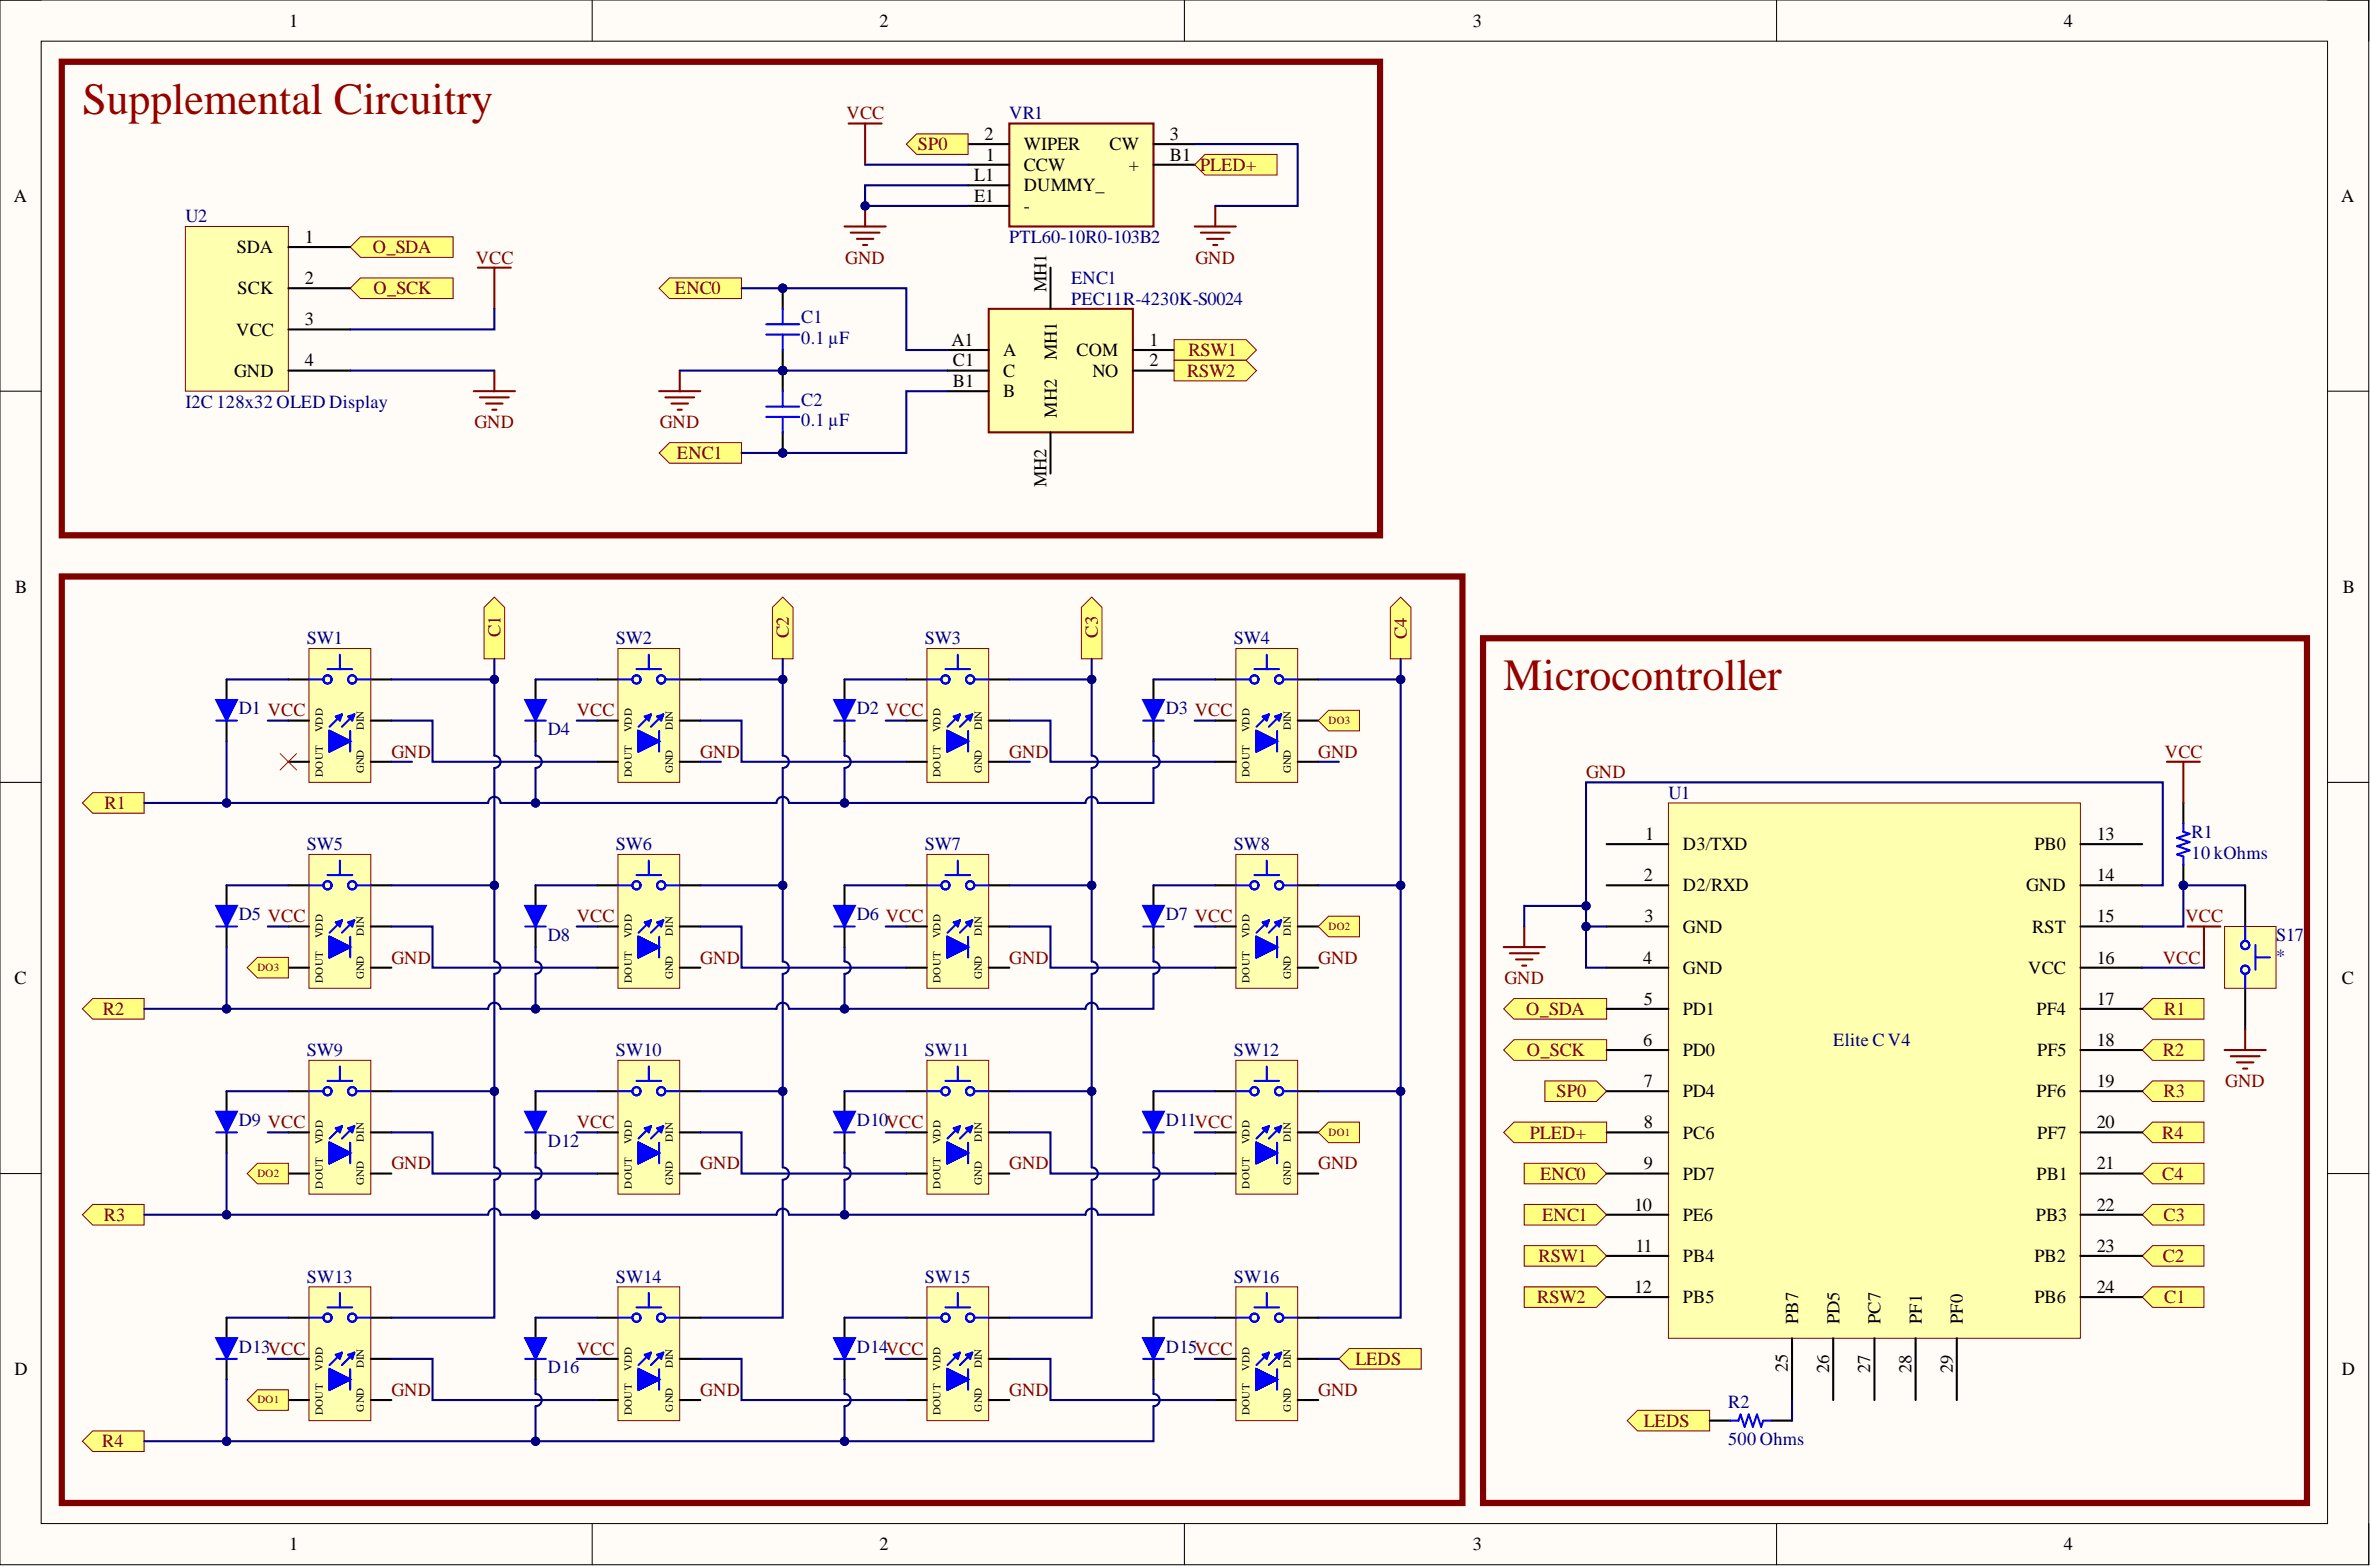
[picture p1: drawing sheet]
<svg xmlns="http://www.w3.org/2000/svg" width="292mm" height="193mm" viewBox="0 0 292 193" stroke-linecap="round" stroke-linejoin="round" font-family="sans-serif">
<defs><g id="words">
<g font-size="5.5" fill="#980000">
<text x="10.2" y="14">Supplemental Circuitry</text>
<text x="185.2" y="85">Microcontroller</text>
</g>
<g font-size="2.3">
<text x="35.6" y="3.3">1</text>
<text x="108.4" y="3.3">2</text>
<text x="181.4" y="3.3">3</text>
<text x="254.3" y="3.3">4</text>
<text x="121.3" y="17.2">2</text>
<text x="144.1" y="17.2">3</text>
<text x="120" y="22.3">L1</text>
<text x="121.5" y="19.8">1</text>
<text x="126.1" y="21">CCW</text>
<text x="126.1" y="18.5">WIPER</text>
<text x="126.1" y="23.6">DUMMY_</text>
<text x="136.7" y="18.5">CW</text>
<text x="139.1" y="21">+</text>
<text x="144.1" y="19.8">B1</text>
<text x="1.7" y="24.8">A</text>
<text x="37.6" y="29.9">1</text>
<text x="120" y="24.8">E1</text>
<text x="126.1" y="26.1">-</text>
<text x="288.4" y="24.8">A</text>
<text x="29.2" y="31.2">SDA</text>
<text x="37.6" y="35">2</text>
<text x="29.1" y="41.3">VCC</text>
<text x="29.3" y="36.3">SCK</text>
<text x="37.6" y="40.1">3</text>
<text x="28.8" y="46.4">GND</text>
<text x="37.6" y="45.1">4</text>
<text x="117.2" y="42.6">A1</text>
<text x="117.4" y="47.7">B1</text>
<text x="117.4" y="45.1">C1</text>
<text x="123.6" y="43.9">A</text>
<text x="123.6" y="46.4">C</text>
<text x="132.6" y="43.9">COM</text>
<text x="134.6" y="46.4">NO</text>
<text x="141.6" y="42.6">1</text>
<text x="141.6" y="45.1">2</text>
<text x="123.6" y="48.9">B</text>
<text x="1.9" y="73">B</text>
<text x="288.6" y="73">B</text>
<text x="202.7" y="103.4">1</text>
<text x="207.3" y="104.7">D3/TXD</text>
<text x="250.6" y="104.7">PB0</text>
<text x="258.3" y="103.4">13</text>
<text x="202.5" y="108.5">2</text>
<text x="202.6" y="113.6">3</text>
<text x="207.3" y="109.8">D2/RXD</text>
<text x="249.6" y="109.8">GND</text>
<text x="258.3" y="108.5">14</text>
<text x="258.3" y="113.6">15</text>
<text x="202.4" y="118.7">4</text>
<text x="207.3" y="114.9">GND</text>
<text x="207.3" y="119.9">GND</text>
<text x="249.9" y="119.9">VCC</text>
<text x="250.4" y="114.9">RST</text>
<text x="258.3" y="118.7">16</text>
<text x="1.8" y="121.2">C</text>
<text x="202.5" y="123.7">5</text>
<text x="207.3" y="125">PD1</text>
<text x="250.9" y="125">PF4</text>
<text x="258.3" y="123.7">17</text>
<text x="288.5" y="121.2">C</text>
<text x="202.4" y="128.8">6</text>
<text x="207.3" y="130.1">PD0</text>
<text x="251" y="130.1">PF5</text>
<text x="258.3" y="128.8">18</text>
<text x="202.5" y="133.9">7</text>
<text x="207.3" y="135.1">PD4</text>
<text x="250.9" y="135.1">PF6</text>
<text x="258.3" y="133.9">19</text>
<text x="202.5" y="138.9">8</text>
<text x="207.3" y="140.2">PC6</text>
<text x="251" y="140.2">PF7</text>
<text x="258.3" y="138.9">20</text>
<text x="201.3" y="149.1">10</text>
<text x="202.5" y="144">9</text>
<text x="207.3" y="145.3">PD7</text>
<text x="250.9" y="145.3">PB1</text>
<text x="258.3" y="144">21</text>
<text x="258.3" y="149.1">22</text>
<text x="201.5" y="154.2">11</text>
<text x="207.3" y="150.4">PE6</text>
<text x="207.3" y="155.4">PB4</text>
<text x="250.6" y="155.4">PB2</text>
<text x="250.8" y="150.4">PB3</text>
<text x="258.3" y="154.2">23</text>
<text x="201.3" y="159.2">12</text>
<text x="207.3" y="160.5">PB5</text>
<text x="250.6" y="160.5">PB6</text>
<text x="258.3" y="159.2">24</text>
<text x="1.8" y="169.4">D</text>
<text x="288.5" y="169.4">D</text>
<text x="35.6" y="190.9">1</text>
<text x="108.4" y="190.9">2</text>
<text x="181.4" y="190.9">3</text>
<text x="254.3" y="190.9">4</text>
</g>
<g font-size="2.3" fill="#800000">
<text x="104.3" y="14.7">VCC</text>
<text x="113.1" y="18.5">SP0</text>
<text x="147.9" y="21">PLED+</text>
<text x="45.9" y="31.2">O_SDA</text>
<text x="58.6" y="32.5">VCC</text>
<text x="104.1" y="32.5">GND</text>
<text x="147.3" y="32.5">GND</text>
<text x="46" y="36.3">O_SCK</text>
<text x="83.1" y="36.3">ENC0</text>
<text x="146.3" y="46.4">RSW2</text>
<text x="146.4" y="43.9">RSW1</text>
<text x="58.4" y="52.7">GND</text>
<text x="81.3" y="52.7">GND</text>
<text x="83.4" y="56.5">ENC1</text>
<text x="71.1" y="88.2">VCC</text>
<text x="48.2" y="93.3">GND</text>
<text x="86.3" y="93.3">GND</text>
<text x="124.3" y="93.3">GND</text>
<text x="162.4" y="93.3">GND</text>
<text x="195.4" y="95.8">GND</text>
<text x="266.7" y="93.3">VCC</text>
<text x="12.9" y="99.6">R1</text>
<text x="71.1" y="113.6">VCC</text>
<text x="269.2" y="113.6">VCC</text>
<text x="48.2" y="118.7">GND</text>
<text x="86.3" y="118.7">GND</text>
<text x="124.3" y="118.7">GND</text>
<text x="162.4" y="118.7">GND</text>
<text x="266.4" y="118.7">VCC</text>
<text x="12.7" y="125">R2</text>
<text x="185.3" y="121.2">GND</text>
<text x="188" y="125">O_SDA</text>
<text x="266.6" y="125">R1</text>
<text x="188.1" y="130.1">O_SCK</text>
<text x="266.4" y="130.1">R2</text>
<text x="191.8" y="135.1">SP0</text>
<text x="266.5" y="135.1">R3</text>
<text x="274.1" y="133.9">GND</text>
<text x="71.1" y="138.9">VCC</text>
<text x="188.5" y="140.2">PLED+</text>
<text x="266.4" y="140.2">R4</text>
<text x="48.2" y="144">GND</text>
<text x="86.3" y="144">GND</text>
<text x="124.3" y="144">GND</text>
<text x="162.4" y="144">GND</text>
<text x="189.7" y="145.3">ENC0</text>
<text x="266.4" y="145.3">C4</text>
<text x="12.8" y="150.4">R3</text>
<text x="189.6" y="155.4">RSW1</text>
<text x="190" y="150.4">ENC1</text>
<text x="266.4" y="155.4">C2</text>
<text x="266.5" y="150.4">C3</text>
<text x="189.4" y="160.5">RSW2</text>
<text x="266.6" y="160.5">C1</text>
<text x="71.1" y="166.8">VCC</text>
<text x="48.2" y="171.9">GND</text>
<text x="86.3" y="171.9">GND</text>
<text x="124.3" y="171.9">GND</text>
<text x="162.4" y="171.9">GND</text>
<text x="167" y="168.1">LEDS</text>
<text x="12.6" y="178.2">R4</text>
<text x="202.5" y="175.7">LEDS</text>
</g>
<g font-size="2.3" fill="#000080">
<text x="124.3" y="14.7">VR1</text>
<text x="22.8" y="27.4">U2</text>
<text x="124.3" y="29.9">PTL60-10R0-103B2</text>
<text x="132" y="35">ENC1</text>
<text x="98.7" y="39.8">C1</text>
<text x="132" y="37.5">PEC11R-4230K-S0024</text>
<text x="98.7" y="42.3">0.1 µF</text>
<text x="22.8" y="50.2">I2C 128x32 OLED Display</text>
<text x="98.7" y="52.5">0.1 µF</text>
<text x="98.7" y="49.9">C2</text>
<text x="37.8" y="79.4">SW1</text>
<text x="75.9" y="79.4">SW2</text>
<text x="113.9" y="79.4">SW3</text>
<text x="152" y="79.4">SW4</text>
<text x="29.4" y="88">D1 VCC</text>
<text x="105.6" y="88">D2 VCC</text>
<text x="143.6" y="88">D3 VCC</text>
<text x="67.5" y="90.5">D4</text>
<text x="205.5" y="98.4">U1</text>
<text x="37.8" y="104.7">SW5</text>
<text x="75.9" y="104.7">SW6</text>
<text x="113.9" y="104.7">SW7</text>
<text x="152" y="104.7">SW8</text>
<text x="270" y="105.7">10 kOhms</text>
<text x="270" y="103.2">R1</text>
<text x="29.4" y="113.3">D5 VCC</text>
<text x="105.6" y="113.3">D6 VCC</text>
<text x="143.6" y="113.3">D7 VCC</text>
<text x="67.5" y="115.9">D8</text>
<text x="280.4" y="118.4">*</text>
<text x="280.4" y="115.9">S17</text>
<text x="37.8" y="130.1">SW9</text>
<text x="75.9" y="130.1">SW10</text>
<text x="113.9" y="130.1">SW11</text>
<text x="152" y="130.1">SW12</text>
<text x="225.8" y="128.8">Elite C V4</text>
<text x="29.4" y="138.7">D9 VCC</text>
<text x="67.5" y="141.2">D12</text>
<text x="105.6" y="138.7">D10VCC</text>
<text x="143.6" y="138.7">D11VCC</text>
<text x="37.8" y="158">SW13</text>
<text x="75.9" y="158">SW14</text>
<text x="113.9" y="158">SW15</text>
<text x="152" y="158">SW16</text>
<text x="29.4" y="166.6">D13VCC</text>
<text x="105.6" y="166.6">D14VCC</text>
<text x="143.6" y="166.6">D15VCC</text>
<text x="67.5" y="169.1">D16</text>
<text x="212.9" y="173.4">R2</text>
<text x="212.9" y="178">500 Ohms</text>
</g>
<g font-size="2.2">
<text x="128.9" y="36" transform="rotate(-90 128.9 36)">MH1</text>
<text x="130.2" y="44.4" transform="rotate(-90 130.2 44.4)">MH1</text>
<text x="130.2" y="51.5" transform="rotate(-90 130.2 51.5)">MH2</text>
<text x="128.9" y="60" transform="rotate(-90 128.9 60)">MH2</text>
<text x="221.5" y="163" transform="rotate(-90 221.5 163)">PB7</text>
<text x="226.6" y="163" transform="rotate(-90 226.6 163)">PD5</text>
<text x="231.7" y="163" transform="rotate(-90 231.7 163)">PC7</text>
<text x="236.8" y="163" transform="rotate(-90 236.8 163)">PF1</text>
<text x="241.8" y="163" transform="rotate(-90 241.8 163)">PF0</text>
<text x="220.3" y="168.9" transform="rotate(-90 220.3 168.9)">25</text>
<text x="225.3" y="169" transform="rotate(-90 225.3 169)">26</text>
<text x="230.4" y="169" transform="rotate(-90 230.4 169)">27</text>
<text x="235.5" y="169" transform="rotate(-90 235.5 169)">28</text>
<text x="240.6" y="169" transform="rotate(-90 240.6 169)">29</text>
</g>
<g font-size="2.2" fill="#800000">
<text x="61.7" y="78.4" transform="rotate(-90 61.7 78.4)">C1</text>
<text x="97.2" y="78.6" transform="rotate(-90 97.2 78.6)">C2</text>
<text x="135.3" y="78.5" transform="rotate(-90 135.3 78.5)">C3</text>
<text x="173.3" y="78.7" transform="rotate(-90 173.3 78.7)">C4</text>
</g>
<g font-size="1.4" fill="#800000">
<text x="163.7" y="89.2">DO3</text>
<text x="31.7" y="119.6">DO3</text>
<text x="163.7" y="114.5">DO2</text>
<text x="163.7" y="139.9">DO1</text>
<text x="31.7" y="144.9">DO2</text>
<text x="31.7" y="172.8">DO1</text>
</g>
<g font-size="1.3">
<text x="44.8" y="89.9" transform="rotate(-90 44.8 89.9)">DIN</text>
<text x="82.9" y="89.9" transform="rotate(-90 82.9 89.9)">DIN</text>
<text x="121" y="89.9" transform="rotate(-90 121 89.9)">DIN</text>
<text x="159" y="89.9" transform="rotate(-90 159 89.9)">DIN</text>
<text x="39.8" y="95.7" transform="rotate(-90 39.8 95.7)">DOUT</text>
<text x="39.8" y="90.2" transform="rotate(-90 39.8 90.2)">VDD</text>
<text x="44.8" y="95.2" transform="rotate(-90 44.8 95.2)">GND</text>
<text x="77.8" y="95.7" transform="rotate(-90 77.8 95.7)">DOUT</text>
<text x="77.8" y="90.2" transform="rotate(-90 77.8 90.2)">VDD</text>
<text x="82.9" y="95.2" transform="rotate(-90 82.9 95.2)">GND</text>
<text x="115.9" y="95.7" transform="rotate(-90 115.9 95.7)">DOUT</text>
<text x="115.9" y="90.2" transform="rotate(-90 115.9 90.2)">VDD</text>
<text x="121" y="95.2" transform="rotate(-90 121 95.2)">GND</text>
<text x="153.9" y="95.7" transform="rotate(-90 153.9 95.7)">DOUT</text>
<text x="153.9" y="90.2" transform="rotate(-90 153.9 90.2)">VDD</text>
<text x="159" y="95.2" transform="rotate(-90 159 95.2)">GND</text>
<text x="39.8" y="115.5" transform="rotate(-90 39.8 115.5)">VDD</text>
<text x="44.8" y="115.3" transform="rotate(-90 44.8 115.3)">DIN</text>
<text x="77.8" y="115.5" transform="rotate(-90 77.8 115.5)">VDD</text>
<text x="82.9" y="115.3" transform="rotate(-90 82.9 115.3)">DIN</text>
<text x="115.9" y="115.5" transform="rotate(-90 115.9 115.5)">VDD</text>
<text x="121" y="115.3" transform="rotate(-90 121 115.3)">DIN</text>
<text x="153.9" y="115.5" transform="rotate(-90 153.9 115.5)">VDD</text>
<text x="159" y="115.3" transform="rotate(-90 159 115.3)">DIN</text>
<text x="39.8" y="121" transform="rotate(-90 39.8 121)">DOUT</text>
<text x="44.8" y="120.6" transform="rotate(-90 44.8 120.6)">GND</text>
<text x="77.8" y="121" transform="rotate(-90 77.8 121)">DOUT</text>
<text x="82.9" y="120.6" transform="rotate(-90 82.9 120.6)">GND</text>
<text x="115.9" y="121" transform="rotate(-90 115.9 121)">DOUT</text>
<text x="121" y="120.6" transform="rotate(-90 121 120.6)">GND</text>
<text x="153.9" y="121" transform="rotate(-90 153.9 121)">DOUT</text>
<text x="159" y="120.6" transform="rotate(-90 159 120.6)">GND</text>
<text x="39.8" y="140.9" transform="rotate(-90 39.8 140.9)">VDD</text>
<text x="44.8" y="140.6" transform="rotate(-90 44.8 140.6)">DIN</text>
<text x="77.8" y="140.9" transform="rotate(-90 77.8 140.9)">VDD</text>
<text x="82.9" y="140.6" transform="rotate(-90 82.9 140.6)">DIN</text>
<text x="115.9" y="140.9" transform="rotate(-90 115.9 140.9)">VDD</text>
<text x="121" y="140.6" transform="rotate(-90 121 140.6)">DIN</text>
<text x="153.9" y="140.9" transform="rotate(-90 153.9 140.9)">VDD</text>
<text x="159" y="140.6" transform="rotate(-90 159 140.6)">DIN</text>
<text x="39.8" y="146.4" transform="rotate(-90 39.8 146.4)">DOUT</text>
<text x="44.8" y="146" transform="rotate(-90 44.8 146)">GND</text>
<text x="77.8" y="146.4" transform="rotate(-90 77.8 146.4)">DOUT</text>
<text x="82.9" y="146" transform="rotate(-90 82.9 146)">GND</text>
<text x="115.9" y="146.4" transform="rotate(-90 115.9 146.4)">DOUT</text>
<text x="121" y="146" transform="rotate(-90 121 146)">GND</text>
<text x="153.9" y="146.4" transform="rotate(-90 153.9 146.4)">DOUT</text>
<text x="159" y="146" transform="rotate(-90 159 146)">GND</text>
<text x="39.8" y="168.8" transform="rotate(-90 39.8 168.8)">VDD</text>
<text x="44.8" y="173.8" transform="rotate(-90 44.8 173.8)">GND</text>
<text x="44.8" y="168.5" transform="rotate(-90 44.8 168.5)">DIN</text>
<text x="77.8" y="168.8" transform="rotate(-90 77.8 168.8)">VDD</text>
<text x="82.9" y="173.8" transform="rotate(-90 82.9 173.8)">GND</text>
<text x="82.9" y="168.5" transform="rotate(-90 82.9 168.5)">DIN</text>
<text x="115.9" y="168.8" transform="rotate(-90 115.9 168.8)">VDD</text>
<text x="121" y="173.8" transform="rotate(-90 121 173.8)">GND</text>
<text x="121" y="168.5" transform="rotate(-90 121 168.5)">DIN</text>
<text x="153.9" y="168.8" transform="rotate(-90 153.9 168.8)">VDD</text>
<text x="159" y="173.8" transform="rotate(-90 159 173.8)">GND</text>
<text x="159" y="168.5" transform="rotate(-90 159 168.5)">DIN</text>
<text x="39.8" y="174.3" transform="rotate(-90 39.8 174.3)">DOUT</text>
<text x="77.8" y="174.3" transform="rotate(-90 77.8 174.3)">DOUT</text>
<text x="115.9" y="174.3" transform="rotate(-90 115.9 174.3)">DOUT</text>
<text x="153.9" y="174.3" transform="rotate(-90 153.9 174.3)">DOUT</text>
</g>
</g></defs>
<path d="M0 0h291.8v192.7h-291.8z" fill-rule="evenodd" fill="#fffcf8"/>
<path d="M0 0h291.8v192.7h-291.8z" fill="none" stroke="#000" stroke-width=".12"/>
<path d="M5.1 5.1h281.6v182.5h-281.6z" fill-rule="evenodd" fill="#fffcf8"/>
<g fill="none" stroke="#000" stroke-width=".12">
<path d="M0 0h5.1M5.1 5.1h281.6v182.5h-281.6zM73 0v5.1M145.9 0v5.1M218.9 0v5.1M286.7 0h5.1v5.1M0 48.2h5.1M286.7 48.2h5.1M0 96.3h5.1M286.7 96.3h5.1M0 144.5h5.1M286.7 144.5h5.1"/>
<path d="M73 187.6v5.1M145.9 187.6v5.1M218.9 187.6v5.1M291.8 187.6v5.1"/>
</g>
<path d="M263.9 124.2l1.3-1.2h6.3v2.5h-6.3z" fill-rule="evenodd" fill="#ffff80"/>
<path d="M263.9 124.2l1.3-1.2h6.3v2.5h-6.3z" fill="none" stroke="#800000" stroke-width=".12"/>
<path d="M263.9 129.3l1.3-1.3h6.3v2.6h-6.3z" fill-rule="evenodd" fill="#ffff80"/>
<path d="M263.9 129.3l1.3-1.3h6.3v2.6h-6.3z" fill="none" stroke="#800000" stroke-width=".12"/>
<path d="M263.9 134.4l1.3-1.3h6.3v2.5h-6.3z" fill-rule="evenodd" fill="#ffff80"/>
<path d="M263.9 134.4l1.3-1.3h6.3v2.5h-6.3z" fill="none" stroke="#800000" stroke-width=".12"/>
<path d="M263.9 139.4l1.3-1.2h6.3v2.5h-6.3z" fill-rule="evenodd" fill="#ffff80"/>
<path d="M263.9 139.4l1.3-1.2h6.3v2.5h-6.3z" fill="none" stroke="#800000" stroke-width=".12"/>
<path d="M263.9 159.7l1.3-1.2h6.3v2.5h-6.3z" fill-rule="evenodd" fill="#ffff80"/>
<path d="M263.9 159.7l1.3-1.2h6.3v2.5h-6.3z" fill="none" stroke="#800000" stroke-width=".12"/>
<path d="M263.9 154.7l1.3-1.3h6.3v2.5h-6.3z" fill-rule="evenodd" fill="#ffff80"/>
<path d="M263.9 154.7l1.3-1.3h6.3v2.5h-6.3z" fill="none" stroke="#800000" stroke-width=".12"/>
<path d="M263.9 149.6l1.3-1.3h6.3v2.6h-6.3z" fill-rule="evenodd" fill="#ffff80"/>
<path d="M263.9 149.6l1.3-1.3h6.3v2.6h-6.3z" fill="none" stroke="#800000" stroke-width=".12"/>
<path d="M263.9 144.5l1.3-1.2h6.3v2.5h-6.3z" fill-rule="evenodd" fill="#ffff80"/>
<path d="M263.9 144.5l1.3-1.2h6.3v2.5h-6.3z" fill="none" stroke="#800000" stroke-width=".12"/>
<path d="M121.8 38h17.8v15.2h-17.8z" fill-rule="evenodd" fill="#ffffb0"/>
<path d="M121.8 38h17.8v15.2h-17.8z" fill="none" stroke="#800000" stroke-width=".26"/>
<path d="M129.4 33v5M116.7 43.1h5.1M116.7 45.6h5.1M116.7 48.2h5.1M129.4 53.2v5.1M139.6 43.1h5M139.6 45.6h5" fill="none" stroke="#000" stroke-width=".26"/>
<path d="M144.6 41.8h8.9l1.3 1.3-1.3 1.3h-8.9z" fill-rule="evenodd" fill="#ffff80"/>
<path d="M144.6 41.8h8.9l1.3 1.3-1.3 1.3h-8.9z" fill="none" stroke="#800000" stroke-width=".12"/>
<path d="M144.6 44.4h8.9l1.3 1.2-1.3 1.3h-8.9z" fill-rule="evenodd" fill="#ffff80"/>
<path d="M144.6 44.4h8.9l1.3 1.2-1.3 1.3h-8.9z" fill="none" stroke="#800000" stroke-width=".12"/>
<path d="M187.8 153.4h8.9l1.2 1.3-1.2 1.2h-8.9z" fill-rule="evenodd" fill="#ffff80"/>
<path d="M187.8 153.4h8.9l1.2 1.3-1.2 1.2h-8.9z" fill="none" stroke="#800000" stroke-width=".12"/>
<path d="M187.8 158.5h8.9l1.2 1.2-1.2 1.3h-8.9z" fill-rule="evenodd" fill="#ffff80"/>
<path d="M187.8 158.5h8.9l1.2 1.2-1.2 1.3h-8.9z" fill="none" stroke="#800000" stroke-width=".12"/>
<circle cx="96.4" cy="45.6" r=".51" fill="#000080"/>
<circle cx="96.4" cy="45.6" r=".51" fill="none" stroke="#000080" stroke-width=".12"/>
<circle cx="96.4" cy="35.5" r=".51" fill="#000080"/>
<circle cx="96.4" cy="35.5" r=".51" fill="none" stroke="#000080" stroke-width=".12"/>
<path d="M96.4 43.1v2.5" fill="none" stroke="#000" stroke-width=".26"/>
<circle cx="96.4" cy="45.6" r=".51" fill="#000080"/>
<circle cx="96.4" cy="45.6" r=".51" fill="none" stroke="#000080" stroke-width=".12"/>
<path d="M96.4 35.5v2.5" fill="none" stroke="#000" stroke-width=".26"/>
<circle cx="96.4" cy="35.5" r=".51" fill="#000080"/>
<circle cx="96.4" cy="35.5" r=".51" fill="none" stroke="#000080" stroke-width=".12"/>
<path d="M94.4 39.9h4.1M96.4 38v1.9M94.4 41.2h4.1M96.4 41.2v1.9" fill="none" stroke="#00f" stroke-width=".26"/>
<circle cx="96.4" cy="55.8" r=".51" fill="#000080"/>
<circle cx="96.4" cy="55.8" r=".51" fill="none" stroke="#000080" stroke-width=".12"/>
<circle cx="96.4" cy="45.6" r=".51" fill="#000080"/>
<circle cx="96.4" cy="45.6" r=".51" fill="none" stroke="#000080" stroke-width=".12"/>
<path d="M96.4 53.2v2.6" fill="none" stroke="#000" stroke-width=".26"/>
<circle cx="96.4" cy="55.8" r=".51" fill="#000080"/>
<circle cx="96.4" cy="55.8" r=".51" fill="none" stroke="#000080" stroke-width=".12"/>
<path d="M96.4 45.6v2.6" fill="none" stroke="#000" stroke-width=".26"/>
<circle cx="96.4" cy="45.6" r=".51" fill="#000080"/>
<circle cx="96.4" cy="45.6" r=".51" fill="none" stroke="#000080" stroke-width=".12"/>
<path d="M94.4 50.1h4.1M94.4 51.3h4.1M96.4 48.2v1.9M96.4 51.3v1.9" fill="none" stroke="#00f" stroke-width=".26"/>
<path d="M81.2 48.2h5.1M82 48.9h3.5M82.7 49.7h2.1M83.5 50.5h.5M83.7 45.6v2.6" fill="none" stroke="#800000" stroke-width=".26"/>
<path d="M81.2 35.5l1.3-1.3h8.9v2.6h-8.9z" fill-rule="evenodd" fill="#ffff80"/>
<path d="M81.2 35.5l1.3-1.3h8.9v2.6h-8.9z" fill="none" stroke="#800000" stroke-width=".12"/>
<path d="M81.2 55.8l1.3-1.3h8.9v2.5h-8.9z" fill-rule="evenodd" fill="#ffff80"/>
<path d="M81.2 55.8l1.3-1.3h8.9v2.5h-8.9z" fill="none" stroke="#800000" stroke-width=".12"/>
<path d="M187.8 143.3h8.9l1.2 1.2-1.2 1.3h-8.9z" fill-rule="evenodd" fill="#ffff80"/>
<path d="M187.8 143.3h8.9l1.2 1.2-1.2 1.3h-8.9z" fill="none" stroke="#800000" stroke-width=".12"/>
<path d="M187.8 148.3h8.9l1.2 1.3-1.2 1.3h-8.9z" fill-rule="evenodd" fill="#ffff80"/>
<path d="M187.8 148.3h8.9l1.2 1.3-1.2 1.3h-8.9z" fill="none" stroke="#800000" stroke-width=".12"/>
<path d="M190.3 133.1h6.4l1.2 1.3-1.2 1.2h-6.4z" fill-rule="evenodd" fill="#ffff80"/>
<path d="M190.3 133.1h6.4l1.2 1.3-1.2 1.2h-6.4z" fill="none" stroke="#800000" stroke-width=".12"/>
<path d="M185.2 139.4l1.3-1.2h11.4v2.5h-11.4z" fill-rule="evenodd" fill="#ffff80"/>
<path d="M185.2 139.4l1.3-1.2h11.4v2.5h-11.4z" fill="none" stroke="#800000" stroke-width=".12"/>
<path d="M43.1 30.4l1.3-1.2h11.4v2.5h-11.4z" fill-rule="evenodd" fill="#ffff80"/>
<path d="M43.1 30.4l1.3-1.2h11.4v2.5h-11.4z" fill="none" stroke="#800000" stroke-width=".12"/>
<path d="M43.1 35.5l1.3-1.3h11.4v2.6h-11.4z" fill-rule="evenodd" fill="#ffff80"/>
<path d="M43.1 35.5l1.3-1.3h11.4v2.6h-11.4z" fill="none" stroke="#800000" stroke-width=".12"/>
<path d="M185.2 124.2l1.3-1.2h11.4v2.5h-11.4z" fill-rule="evenodd" fill="#ffff80"/>
<path d="M185.2 124.2l1.3-1.2h11.4v2.5h-11.4z" fill="none" stroke="#800000" stroke-width=".12"/>
<path d="M185.2 129.3l1.3-1.3h11.4v2.6h-11.4z" fill-rule="evenodd" fill="#ffff80"/>
<path d="M185.2 129.3l1.3-1.3h11.4v2.6h-11.4z" fill="none" stroke="#800000" stroke-width=".12"/>
<path d="M185.2 116.6h5.1M186 117.4h3.6M186.8 118.2h2M187.5 118.9h.5M187.8 114.1v2.5" fill="none" stroke="#800000" stroke-width=".26"/>
<path d="M276.6 109v5.1M276.6 121.7v5.1" fill="none" stroke="#000" stroke-width=".26"/>
<path d="M274.1 114.1h6.3v7.6h-6.3z" fill-rule="evenodd" fill="#ffffb0"/>
<path d="M274.1 114.1h6.3v7.6h-6.3z" fill="none" stroke="#800000" stroke-width=".12"/>
<g fill="none" stroke="#00f" stroke-width=".26">
<path d="M276.6 114.1v1.8M276.6 119.9v1.8M277.9 116.4v3M277.9 117.9h1.7"/>
<circle cx="276.6" cy="116.4" r=".51"/>
<circle cx="276.6" cy="119.4" r=".51"/>
</g>
<path d="M274.1 129.3h5M274.8 130.1h3.6M275.6 130.8h2M276.3 131.6h.6M276.6 126.8v2.5" fill="none" stroke="#800000" stroke-width=".26"/>
<circle cx="269" cy="109" r=".51" fill="#000080"/>
<circle cx="269" cy="109" r=".51" fill="none" stroke="#000080" stroke-width=".12"/>
<path d="M269 98.9v2.5M269 106.5v2.5" fill="none" stroke="#000" stroke-width=".26"/>
<circle cx="269" cy="109" r=".51" fill="#000080"/>
<circle cx="269" cy="109" r=".51" fill="none" stroke="#000080" stroke-width=".12"/>
<path d="M269 101.4v1l.7 .3-1.5 .5 1.5 .5-1.5 .5 1.5 .5-1.5 .5 .8 .3v1" fill="none" stroke="#00f" stroke-width=".26"/>
<path d="M205.5 98.9h50.8v65.9h-50.8z" fill-rule="evenodd" fill="#ffffb0"/>
<path d="M205.5 98.9h50.8v65.9h-50.8z" fill="none" stroke="#800000" stroke-width=".12"/>
<g fill="none" stroke="#000" stroke-width=".26">
<path d="M197.9 104h7.6M197.9 109h7.6M197.9 114.1h7.6M197.9 119.2h7.6M256.3 104h7.6M256.3 109h7.6M256.3 114.1h7.6M256.3 119.2h7.6M197.9 124.2h7.6M197.9 129.3h7.6M197.9 134.4h7.6M197.9 139.4h7.6"/>
<path d="M256.3 124.2h7.6M256.3 129.3h7.6M256.3 134.4h7.6M256.3 139.4h7.6M197.9 144.5h7.6M197.9 149.6h7.6M197.9 154.7h7.6M197.9 159.7h7.6M256.3 144.5h7.6M256.3 149.6h7.6M256.3 154.7h7.6M256.3 159.7h7.6"/>
<path d="M220.8 164.8v7.6M225.8 164.8v7.6M230.9 164.8v7.6M236 164.8v7.6M241.1 164.8v7.6"/>
</g>
<path d="M22.8 27.9h12.7v20.3h-12.7z" fill-rule="evenodd" fill="#ffffb0"/>
<path d="M22.8 27.9h12.7v20.3h-12.7z" fill="none" stroke="#800000" stroke-width=".12"/>
<path d="M35.5 30.4h7.6M35.5 35.5h7.6M35.5 40.6h7.6M35.5 45.6h7.6" fill="none" stroke="#000" stroke-width=".26"/>
<path d="M104 27.9h5.1M104.8 28.7h3.6M105.6 29.4h2M106.3 30.2h.5M106.6 25.4v2.5M147.2 27.9h5.1M147.9 28.7h3.6M148.7 29.4h2M149.5 30.2h.5M149.7 25.4v2.5" fill="none" stroke="#800000" stroke-width=".26"/>
<circle cx="106.6" cy="25.4" r=".51" fill="#000080"/>
<circle cx="106.6" cy="25.4" r=".51" fill="none" stroke="#000080" stroke-width=".12"/>
<g fill="none" stroke="#800000" stroke-width=".26">
<path d="M104.5 15.2h4.1M106.6 15.2v5.1M58.9 33h4M60.9 33v5M58.4 48.2h5M59.1 48.9h3.6M59.9 49.7h2M60.6 50.5h.6M60.9 45.6v2.6M267 93.8h4M269 93.8v5.1M269.5 114.1h4.1"/>
<path d="M271.5 114.1v5.1"/>
</g>
<path d="M124.3 15.2h17.8v12.7h-17.8z" fill-rule="evenodd" fill="#ffffb0"/>
<path d="M124.3 15.2h17.8v12.7h-17.8z" fill="none" stroke="#800000" stroke-width=".26"/>
<path d="M119.3 17.7h5M142.1 17.7h5.1M119.3 20.3h5M119.3 25.4h5M119.3 22.8h5M142.1 20.3h5.1" fill="none" stroke="#000" stroke-width=".26"/>
<path d="M111.7 17.7l1.2-1.2h6.4v2.5h-6.4z" fill-rule="evenodd" fill="#ffff80"/>
<path d="M111.7 17.7l1.2-1.2h6.4v2.5h-6.4z" fill="none" stroke="#800000" stroke-width=".12"/>
<path d="M147.2 20.3l1.2-1.3h8.9v2.6h-8.9z" fill-rule="evenodd" fill="#ffff80"/>
<path d="M147.2 20.3l1.2-1.3h8.9v2.6h-8.9z" fill="none" stroke="#800000" stroke-width=".12"/>
<path d="M7.6 7.6h162.4v58.3h-162.4zM7.6 71h172.6v114.1h-172.6zM182.7 78.6h101.5v106.5h-101.5z" fill="none" stroke="#800000" stroke-width=".77"/>
<path d="M35.5 83.7h2.6M45.7 83.7h2.5" fill="none" stroke="#000" stroke-width=".26"/>
<path d="M38.1 79.9h7.6v16.4h-7.6z" fill-rule="evenodd" fill="#ffffb0"/>
<path d="M38.1 79.9h7.6v16.4h-7.6z" fill="none" stroke="#800000" stroke-width=".12"/>
<g fill="none" stroke="#00f" stroke-width=".26">
<path d="M38.1 83.7h1.7M40.3 82.4h3.1M40.6 90l2.5 1.3-2.5 1.2zM41.9 80.6v1.8M43.1 90v2.5M43.9 83.7h1.8"/>
<circle cx="40.3" cy="83.7" r=".51"/>
<circle cx="43.4" cy="83.7" r=".51"/>
</g>
<path d="M35.5 88.7h2.6M45.7 88.7h2.5" fill="none" stroke="#000" stroke-width=".26"/>
<path d="M40.6 90l2.5 1.3-2.5 1.2z" fill="#00f"/>
<path d="M40.6 90l2.5 1.3-2.5 1.2zM41.4 88.2l.7-.2-.2 .7zM42.1 88l-1.5 1.5M42.1 88l-.2 .5-.3-.3M42.9 88.2l.7-.2-.2 .7zM43.6 88l-1.5 1.5M43.6 88l-.2 .5-.3-.3" fill="none" stroke="#00f" stroke-width=".26"/>
<path d="M35.5 93.8h2.6M45.7 93.8h2.5M73.6 83.7h2.5M83.7 83.7h2.6" fill="none" stroke="#000" stroke-width=".26"/>
<path d="M76.1 79.9h7.6v16.4h-7.6z" fill-rule="evenodd" fill="#ffffb0"/>
<path d="M76.1 79.9h7.6v16.4h-7.6z" fill="none" stroke="#800000" stroke-width=".12"/>
<g fill="none" stroke="#00f" stroke-width=".26">
<path d="M76.1 83.7h1.8M78.4 82.4h3.1M78.7 90l2.5 1.3-2.5 1.2zM79.9 80.6v1.8M81.2 90v2.5M82 83.7h1.7"/>
<circle cx="78.4" cy="83.7" r=".51"/>
<circle cx="81.5" cy="83.7" r=".51"/>
</g>
<path d="M73.6 88.7h2.5M83.7 88.7h2.6" fill="none" stroke="#000" stroke-width=".26"/>
<path d="M78.7 90l2.5 1.3-2.5 1.2z" fill="#00f"/>
<path d="M78.7 90l2.5 1.3-2.5 1.2zM79.4 88.2l.8-.2-.3 .7zM80.2 88l-1.5 1.5M80.2 88l-.3 .5-.2-.3M80.9 88.2l.8-.2-.2 .7zM81.7 88l-1.5 1.5M81.7 88l-.2 .5-.3-.3" fill="none" stroke="#00f" stroke-width=".26"/>
<path d="M73.6 93.8h2.5M83.7 93.8h2.6M111.7 83.7h2.5M121.8 83.7h2.5" fill="none" stroke="#000" stroke-width=".26"/>
<path d="M114.2 79.9h7.6v16.4h-7.6z" fill-rule="evenodd" fill="#ffffb0"/>
<path d="M114.2 79.9h7.6v16.4h-7.6z" fill="none" stroke="#800000" stroke-width=".12"/>
<g fill="none" stroke="#00f" stroke-width=".26">
<path d="M114.2 83.7h1.8M116.5 82.4h3M116.7 90l2.6 1.3-2.6 1.2zM118 80.6v1.8M119.3 90v2.5M120 83.7h1.8"/>
<circle cx="116.5" cy="83.7" r=".51"/>
<circle cx="119.5" cy="83.7" r=".51"/>
</g>
<path d="M111.7 88.7h2.5M121.8 88.7h2.5" fill="none" stroke="#000" stroke-width=".26"/>
<path d="M116.7 90l2.6 1.3-2.6 1.2z" fill="#00f"/>
<path d="M116.7 90l2.6 1.3-2.6 1.2zM117.5 88.2l.8-.2-.3 .7zM118.3 88l-1.6 1.5M118.3 88l-.3 .5-.3-.3M119 88.2l.8-.2-.3 .7zM119.8 88l-1.5 1.5M119.8 88l-.3 .5-.2-.3" fill="none" stroke="#00f" stroke-width=".26"/>
<path d="M111.7 93.8h2.5M121.8 93.8h2.5M149.7 83.7h2.6M159.9 83.7h2.5" fill="none" stroke="#000" stroke-width=".26"/>
<path d="M152.3 79.9h7.6v16.4h-7.6z" fill-rule="evenodd" fill="#ffffb0"/>
<path d="M152.3 79.9h7.6v16.4h-7.6z" fill="none" stroke="#800000" stroke-width=".12"/>
<g fill="none" stroke="#00f" stroke-width=".26">
<path d="M152.3 83.7h1.7M154.5 82.4h3.1M154.8 90l2.5 1.3-2.5 1.2zM156.1 80.6v1.8M157.3 90v2.5M158.1 83.7h1.8"/>
<circle cx="154.5" cy="83.7" r=".51"/>
<circle cx="157.6" cy="83.7" r=".51"/>
</g>
<path d="M149.7 88.7h2.6M159.9 88.7h2.5" fill="none" stroke="#000" stroke-width=".26"/>
<path d="M154.8 90l2.5 1.3-2.5 1.2z" fill="#00f"/>
<path d="M154.8 90l2.5 1.3-2.5 1.2zM155.6 88.2l.7-.2-.2 .7zM156.3 88l-1.5 1.5M156.3 88l-.2 .5-.3-.3M157.1 88.2l.7-.2-.2 .7zM157.8 88l-1.5 1.5M157.8 88l-.2 .5-.3-.3" fill="none" stroke="#00f" stroke-width=".26"/>
<path d="M149.7 93.8h2.6M159.9 93.8h2.5M35.5 109h2.6M45.7 109h2.5" fill="none" stroke="#000" stroke-width=".26"/>
<path d="M38.1 105.2h7.6v16.5h-7.6z" fill-rule="evenodd" fill="#ffffb0"/>
<path d="M38.1 105.2h7.6v16.5h-7.6z" fill="none" stroke="#800000" stroke-width=".12"/>
<g fill="none" stroke="#00f" stroke-width=".26">
<path d="M38.1 109h1.7M40.3 107.8h3.1M40.6 115.4l2.5 1.2-2.5 1.3zM41.9 106v1.8M43.1 115.4v2.5M43.9 109h1.8"/>
<circle cx="40.3" cy="109" r=".51"/>
<circle cx="43.4" cy="109" r=".51"/>
</g>
<path d="M35.5 114.1h2.6M45.7 114.1h2.5" fill="none" stroke="#000" stroke-width=".26"/>
<path d="M40.6 115.4l2.5 1.2-2.5 1.3z" fill="#00f"/>
<path d="M40.6 115.4l2.5 1.2-2.5 1.3zM41.4 113.6l.7-.3-.2 .8zM42.1 113.3l-1.5 1.6M42.1 113.3l-.2 .5-.3-.2M42.9 113.6l.7-.3-.2 .8zM43.6 113.3l-1.5 1.6M43.6 113.3l-.2 .5-.3-.2" fill="none" stroke="#00f" stroke-width=".26"/>
<path d="M35.5 119.2h2.6M45.7 119.2h2.5M73.6 109h2.5M83.7 109h2.6" fill="none" stroke="#000" stroke-width=".26"/>
<path d="M76.1 105.2h7.6v16.5h-7.6z" fill-rule="evenodd" fill="#ffffb0"/>
<path d="M76.1 105.2h7.6v16.5h-7.6z" fill="none" stroke="#800000" stroke-width=".12"/>
<g fill="none" stroke="#00f" stroke-width=".26">
<path d="M76.1 109h1.8M78.4 107.8h3.1M78.7 115.4l2.5 1.2-2.5 1.3zM79.9 106v1.8M81.2 115.4v2.5M82 109h1.7"/>
<circle cx="78.4" cy="109" r=".51"/>
<circle cx="81.5" cy="109" r=".51"/>
</g>
<path d="M73.6 114.1h2.5M83.7 114.1h2.6" fill="none" stroke="#000" stroke-width=".26"/>
<path d="M78.7 115.4l2.5 1.2-2.5 1.3z" fill="#00f"/>
<path d="M78.7 115.4l2.5 1.2-2.5 1.3zM79.4 113.6l.8-.3-.3 .8zM80.2 113.3l-1.5 1.6M80.2 113.3l-.3 .5-.2-.2M80.9 113.6l.8-.3-.2 .8zM81.7 113.3l-1.5 1.6M81.7 113.3l-.2 .5-.3-.2" fill="none" stroke="#00f" stroke-width=".26"/>
<path d="M73.6 119.2h2.5M83.7 119.2h2.6M111.7 109h2.5M121.8 109h2.5" fill="none" stroke="#000" stroke-width=".26"/>
<path d="M114.2 105.2h7.6v16.5h-7.6z" fill-rule="evenodd" fill="#ffffb0"/>
<path d="M114.2 105.2h7.6v16.5h-7.6z" fill="none" stroke="#800000" stroke-width=".12"/>
<g fill="none" stroke="#00f" stroke-width=".26">
<path d="M114.2 109h1.8M116.5 107.8h3M116.7 115.4l2.6 1.2-2.6 1.3zM118 106v1.8M119.3 115.4v2.5M120 109h1.8"/>
<circle cx="116.5" cy="109" r=".51"/>
<circle cx="119.5" cy="109" r=".51"/>
</g>
<path d="M111.7 114.1h2.5M121.8 114.1h2.5" fill="none" stroke="#000" stroke-width=".26"/>
<path d="M116.7 115.4l2.6 1.2-2.6 1.3z" fill="#00f"/>
<path d="M116.7 115.4l2.6 1.2-2.6 1.3zM117.5 113.6l.8-.3-.3 .8zM118.3 113.3l-1.6 1.6M118.3 113.3l-.3 .5-.3-.2M119 113.6l.8-.3-.3 .8zM119.8 113.3l-1.5 1.6M119.8 113.3l-.3 .5-.2-.2" fill="none" stroke="#00f" stroke-width=".26"/>
<path d="M111.7 119.2h2.5M121.8 119.2h2.5M149.7 109h2.6M159.9 109h2.5" fill="none" stroke="#000" stroke-width=".26"/>
<path d="M152.3 105.2h7.6v16.5h-7.6z" fill-rule="evenodd" fill="#ffffb0"/>
<path d="M152.3 105.2h7.6v16.5h-7.6z" fill="none" stroke="#800000" stroke-width=".12"/>
<g fill="none" stroke="#00f" stroke-width=".26">
<path d="M152.3 109h1.7M154.5 107.8h3.1M154.8 115.4l2.5 1.2-2.5 1.3zM156.1 106v1.8M157.3 115.4v2.5M158.1 109h1.8"/>
<circle cx="154.5" cy="109" r=".51"/>
<circle cx="157.6" cy="109" r=".51"/>
</g>
<path d="M149.7 114.1h2.6M159.9 114.1h2.5" fill="none" stroke="#000" stroke-width=".26"/>
<path d="M154.8 115.4l2.5 1.2-2.5 1.3z" fill="#00f"/>
<path d="M154.8 115.4l2.5 1.2-2.5 1.3zM155.6 113.6l.7-.3-.2 .8zM156.3 113.3l-1.5 1.6M156.3 113.3l-.2 .5-.3-.2M157.1 113.6l.7-.3-.2 .8zM157.8 113.3l-1.5 1.6M157.8 113.3l-.2 .5-.3-.2" fill="none" stroke="#00f" stroke-width=".26"/>
<path d="M149.7 119.2h2.6M159.9 119.2h2.5M35.5 134.4h2.6M45.7 134.4h2.5" fill="none" stroke="#000" stroke-width=".26"/>
<path d="M38.1 130.6h7.6v16.5h-7.6z" fill-rule="evenodd" fill="#ffffb0"/>
<path d="M38.1 130.6h7.6v16.5h-7.6z" fill="none" stroke="#800000" stroke-width=".12"/>
<g fill="none" stroke="#00f" stroke-width=".26">
<path d="M38.1 134.4h1.7M40.3 133.1h3.1M41.9 131.3v1.8M43.9 134.4h1.8M40.6 140.7l2.5 1.3-2.5 1.3zM43.1 140.7v2.6"/>
<circle cx="40.3" cy="134.4" r=".51"/>
<circle cx="43.4" cy="134.4" r=".51"/>
</g>
<path d="M35.5 139.4h2.6M45.7 139.4h2.5" fill="none" stroke="#000" stroke-width=".26"/>
<path d="M40.6 140.7l2.5 1.3-2.5 1.3z" fill="#00f"/>
<path d="M41.4 138.9l.7-.2-.2 .7zM42.1 138.7l-1.5 1.5M42.1 138.7l-.2 .5-.3-.3M42.9 138.9l.7-.2-.2 .7zM43.6 138.7l-1.5 1.5M43.6 138.7l-.2 .5-.3-.3M40.6 140.7l2.5 1.3-2.5 1.3z" fill="none" stroke="#00f" stroke-width=".26"/>
<path d="M73.6 134.4h2.5M83.7 134.4h2.6M35.5 144.5h2.6M45.7 144.5h2.5" fill="none" stroke="#000" stroke-width=".26"/>
<path d="M76.1 130.6h7.6v16.5h-7.6z" fill-rule="evenodd" fill="#ffffb0"/>
<path d="M76.1 130.6h7.6v16.5h-7.6z" fill="none" stroke="#800000" stroke-width=".12"/>
<g fill="none" stroke="#00f" stroke-width=".26">
<path d="M76.1 134.4h1.8M78.4 133.1h3.1M79.9 131.3v1.8M82 134.4h1.7M78.7 140.7l2.5 1.3-2.5 1.3zM81.2 140.7v2.6"/>
<circle cx="78.4" cy="134.4" r=".51"/>
<circle cx="81.5" cy="134.4" r=".51"/>
</g>
<path d="M73.6 139.4h2.5M83.7 139.4h2.6" fill="none" stroke="#000" stroke-width=".26"/>
<path d="M78.7 140.7l2.5 1.3-2.5 1.3z" fill="#00f"/>
<path d="M79.4 138.9l.8-.2-.3 .7zM80.2 138.7l-1.5 1.5M80.2 138.7l-.3 .5-.2-.3M80.9 138.9l.8-.2-.2 .7zM81.7 138.7l-1.5 1.5M81.7 138.7l-.2 .5-.3-.3M78.7 140.7l2.5 1.3-2.5 1.3z" fill="none" stroke="#00f" stroke-width=".26"/>
<path d="M111.7 134.4h2.5M121.8 134.4h2.5M73.6 144.5h2.5M83.7 144.5h2.6" fill="none" stroke="#000" stroke-width=".26"/>
<path d="M114.2 130.6h7.6v16.5h-7.6z" fill-rule="evenodd" fill="#ffffb0"/>
<path d="M114.2 130.6h7.6v16.5h-7.6z" fill="none" stroke="#800000" stroke-width=".12"/>
<g fill="none" stroke="#00f" stroke-width=".26">
<path d="M114.2 134.4h1.8M116.5 133.1h3M118 131.3v1.8M120 134.4h1.8M116.7 140.7l2.6 1.3-2.6 1.3zM119.3 140.7v2.6"/>
<circle cx="116.5" cy="134.4" r=".51"/>
<circle cx="119.5" cy="134.4" r=".51"/>
</g>
<path d="M111.7 139.4h2.5M121.8 139.4h2.5" fill="none" stroke="#000" stroke-width=".26"/>
<path d="M116.7 140.7l2.6 1.3-2.6 1.3z" fill="#00f"/>
<path d="M117.5 138.9l.8-.2-.3 .7zM118.3 138.7l-1.6 1.5M118.3 138.7l-.3 .5-.3-.3M119 138.9l.8-.2-.3 .7zM119.8 138.7l-1.5 1.5M119.8 138.7l-.3 .5-.2-.3M116.7 140.7l2.6 1.3-2.6 1.3z" fill="none" stroke="#00f" stroke-width=".26"/>
<path d="M149.7 134.4h2.6M159.9 134.4h2.5M111.7 144.5h2.5M121.8 144.5h2.5" fill="none" stroke="#000" stroke-width=".26"/>
<path d="M152.3 130.6h7.6v16.5h-7.6z" fill-rule="evenodd" fill="#ffffb0"/>
<path d="M152.3 130.6h7.6v16.5h-7.6z" fill="none" stroke="#800000" stroke-width=".12"/>
<g fill="none" stroke="#00f" stroke-width=".26">
<path d="M152.3 134.4h1.7M154.5 133.1h3.1M156.1 131.3v1.8M158.1 134.4h1.8M154.8 140.7l2.5 1.3-2.5 1.3zM157.3 140.7v2.6"/>
<circle cx="154.5" cy="134.4" r=".51"/>
<circle cx="157.6" cy="134.4" r=".51"/>
</g>
<path d="M149.7 139.4h2.6M159.9 139.4h2.5" fill="none" stroke="#000" stroke-width=".26"/>
<path d="M154.8 140.7l2.5 1.3-2.5 1.3z" fill="#00f"/>
<path d="M155.6 138.9l.7-.2-.2 .7zM156.3 138.7l-1.5 1.5M156.3 138.7l-.2 .5-.3-.3M157.1 138.9l.7-.2-.2 .7zM157.8 138.7l-1.5 1.5M157.8 138.7l-.2 .5-.3-.3M154.8 140.7l2.5 1.3-2.5 1.3z" fill="none" stroke="#00f" stroke-width=".26"/>
<path d="M149.7 144.5h2.6M159.9 144.5h2.5M35.5 162.3h2.6M45.7 162.3h2.5" fill="none" stroke="#000" stroke-width=".26"/>
<path d="M38.1 158.5h7.6v16.4h-7.6z" fill-rule="evenodd" fill="#ffffb0"/>
<path d="M38.1 158.5h7.6v16.4h-7.6z" fill="none" stroke="#800000" stroke-width=".12"/>
<g fill="none" stroke="#00f" stroke-width=".26">
<path d="M41.9 159.2v1.8M38.1 162.3h1.7M40.3 161h3.1M40.6 168.6l2.5 1.3-2.5 1.2zM43.1 168.6v2.5M43.9 162.3h1.8"/>
<circle cx="40.3" cy="162.3" r=".51"/>
<circle cx="43.4" cy="162.3" r=".51"/>
</g>
<path d="M35.5 167.3h2.6M45.7 167.3h2.5" fill="none" stroke="#000" stroke-width=".26"/>
<path d="M40.6 168.6l2.5 1.3-2.5 1.2z" fill="#00f"/>
<path d="M40.6 168.6l2.5 1.3-2.5 1.2zM41.4 166.8l.7-.2-.2 .7zM42.1 166.6l-1.5 1.5M42.1 166.6l-.2 .5-.3-.3M42.9 166.8l.7-.2-.2 .7zM43.6 166.6l-1.5 1.5M43.6 166.6l-.2 .5-.3-.3" fill="none" stroke="#00f" stroke-width=".26"/>
<path d="M35.5 172.4h2.6M45.7 172.4h2.5M73.6 162.3h2.5M83.7 162.3h2.6" fill="none" stroke="#000" stroke-width=".26"/>
<path d="M76.1 158.5h7.6v16.4h-7.6z" fill-rule="evenodd" fill="#ffffb0"/>
<path d="M76.1 158.5h7.6v16.4h-7.6z" fill="none" stroke="#800000" stroke-width=".12"/>
<g fill="none" stroke="#00f" stroke-width=".26">
<path d="M79.9 159.2v1.8M76.1 162.3h1.8M78.4 161h3.1M78.7 168.6l2.5 1.3-2.5 1.2zM81.2 168.6v2.5M82 162.3h1.7"/>
<circle cx="78.4" cy="162.3" r=".51"/>
<circle cx="81.5" cy="162.3" r=".51"/>
</g>
<path d="M73.6 167.3h2.5M83.7 167.3h2.6" fill="none" stroke="#000" stroke-width=".26"/>
<path d="M78.7 168.6l2.5 1.3-2.5 1.2z" fill="#00f"/>
<path d="M78.7 168.6l2.5 1.3-2.5 1.2zM79.4 166.8l.8-.2-.3 .7zM80.2 166.6l-1.5 1.5M80.2 166.6l-.3 .5-.2-.3M80.9 166.8l.8-.2-.2 .7zM81.7 166.6l-1.5 1.5M81.7 166.6l-.2 .5-.3-.3" fill="none" stroke="#00f" stroke-width=".26"/>
<path d="M73.6 172.4h2.5M83.7 172.4h2.6M111.7 162.3h2.5M121.8 162.3h2.5" fill="none" stroke="#000" stroke-width=".26"/>
<path d="M114.2 158.5h7.6v16.4h-7.6z" fill-rule="evenodd" fill="#ffffb0"/>
<path d="M114.2 158.5h7.6v16.4h-7.6z" fill="none" stroke="#800000" stroke-width=".12"/>
<g fill="none" stroke="#00f" stroke-width=".26">
<path d="M118 159.2v1.8M114.2 162.3h1.8M116.5 161h3M116.7 168.6l2.6 1.3-2.6 1.2zM119.3 168.6v2.5M120 162.3h1.8"/>
<circle cx="116.5" cy="162.3" r=".51"/>
<circle cx="119.5" cy="162.3" r=".51"/>
</g>
<path d="M111.7 167.3h2.5M121.8 167.3h2.5" fill="none" stroke="#000" stroke-width=".26"/>
<path d="M116.7 168.6l2.6 1.3-2.6 1.2z" fill="#00f"/>
<path d="M116.7 168.6l2.6 1.3-2.6 1.2zM117.5 166.8l.8-.2-.3 .7zM118.3 166.6l-1.6 1.5M118.3 166.6l-.3 .5-.3-.3M119 166.8l.8-.2-.3 .7zM119.8 166.6l-1.5 1.5M119.8 166.6l-.3 .5-.2-.3" fill="none" stroke="#00f" stroke-width=".26"/>
<path d="M111.7 172.4h2.5M121.8 172.4h2.5M149.7 162.3h2.6M159.9 162.3h2.5" fill="none" stroke="#000" stroke-width=".26"/>
<path d="M152.3 158.5h7.6v16.4h-7.6z" fill-rule="evenodd" fill="#ffffb0"/>
<path d="M152.3 158.5h7.6v16.4h-7.6z" fill="none" stroke="#800000" stroke-width=".12"/>
<g fill="none" stroke="#00f" stroke-width=".26">
<path d="M156.1 159.2v1.8M152.3 162.3h1.7M154.5 161h3.1M154.8 168.6l2.5 1.3-2.5 1.2zM157.3 168.6v2.5M158.1 162.3h1.8"/>
<circle cx="154.5" cy="162.3" r=".51"/>
<circle cx="157.6" cy="162.3" r=".51"/>
</g>
<path d="M149.7 167.3h2.6M159.9 167.3h2.5" fill="none" stroke="#000" stroke-width=".26"/>
<path d="M154.8 168.6l2.5 1.3-2.5 1.2z" fill="#00f"/>
<path d="M154.8 168.6l2.5 1.3-2.5 1.2zM155.6 166.8l.7-.2-.2 .7zM156.3 166.6l-1.5 1.5M156.3 166.6l-.2 .5-.3-.3M157.1 166.8l.7-.2-.2 .7zM157.8 166.6l-1.5 1.5M157.8 166.6l-.2 .5-.3-.3" fill="none" stroke="#00f" stroke-width=".26"/>
<path d="M149.7 172.4h2.6M159.9 172.4h2.5" fill="none" stroke="#000" stroke-width=".26"/>
<path d="M164.9 167.3l1.3-1.2h8.9v2.5h-8.9z" fill-rule="evenodd" fill="#ffff80"/>
<path d="M164.9 167.3l1.3-1.2h8.9v2.5h-8.9z" fill="none" stroke="#800000" stroke-width=".12"/>
<path d="M10.2 98.9l1.2-1.3h6.4v2.5h-6.4z" fill-rule="evenodd" fill="#ffff80"/>
<path d="M10.2 98.9l1.2-1.3h6.4v2.5h-6.4z" fill="none" stroke="#800000" stroke-width=".12"/>
<path d="M10.2 124.2l1.2-1.2h6.4v2.5h-6.4z" fill-rule="evenodd" fill="#ffff80"/>
<path d="M10.2 124.2l1.2-1.2h6.4v2.5h-6.4z" fill="none" stroke="#800000" stroke-width=".12"/>
<path d="M10.2 149.6l1.2-1.3h6.4v2.6h-6.4z" fill-rule="evenodd" fill="#ffff80"/>
<path d="M10.2 149.6l1.2-1.3h6.4v2.6h-6.4z" fill="none" stroke="#800000" stroke-width=".12"/>
<path d="M10.2 177.5l1.2-1.3h6.4v2.5h-6.4z" fill-rule="evenodd" fill="#ffff80"/>
<path d="M10.2 177.5l1.2-1.3h6.4v2.5h-6.4z" fill="none" stroke="#800000" stroke-width=".12"/>
<path d="M59.6 74.8l1.3-1.3 1.3 1.3v6.3h-2.6z" fill-rule="evenodd" fill="#ffff80"/>
<path d="M59.6 74.8l1.3-1.3 1.3 1.3v6.3h-2.6z" fill="none" stroke="#800000" stroke-width=".12"/>
<path d="M95.2 74.8l1.2-1.3 1.3 1.3v6.3h-2.5z" fill-rule="evenodd" fill="#ffff80"/>
<path d="M95.2 74.8l1.2-1.3 1.3 1.3v6.3h-2.5z" fill="none" stroke="#800000" stroke-width=".12"/>
<path d="M133.2 74.8l1.3-1.3 1.3 1.3v6.3h-2.6z" fill-rule="evenodd" fill="#ffff80"/>
<path d="M133.2 74.8l1.3-1.3 1.3 1.3v6.3h-2.6z" fill="none" stroke="#800000" stroke-width=".12"/>
<path d="M171.3 74.8l1.3-1.3 1.2 1.3v6.3h-2.5z" fill-rule="evenodd" fill="#ffff80"/>
<path d="M171.3 74.8l1.3-1.3 1.2 1.3v6.3h-2.5z" fill="none" stroke="#800000" stroke-width=".12"/>
<path d="M27.9 83.7v2.5M27.9 88.7v2.6" fill="none" stroke="#000" stroke-width=".26"/>
<path d="M26.6 86.2h2.6l-1.3 2.5z" fill="#00f"/>
<path d="M26.6 86.2h2.6l-1.3 2.5zM26.6 88.7h2.6" fill="none" stroke="#00f" stroke-width=".26"/>
<path d="M66 83.7v2.5M66 88.7v2.6" fill="none" stroke="#000" stroke-width=".26"/>
<path d="M64.7 86.2h2.5l-1.2 2.5z" fill="#00f"/>
<path d="M64.7 86.2h2.5l-1.2 2.5zM64.7 88.7h2.5" fill="none" stroke="#00f" stroke-width=".26"/>
<path d="M104 83.7v2.5M104 88.7v2.6" fill="none" stroke="#000" stroke-width=".26"/>
<path d="M102.8 86.2h2.5l-1.3 2.5z" fill="#00f"/>
<path d="M102.8 86.2h2.5l-1.3 2.5zM102.8 88.7h2.5" fill="none" stroke="#00f" stroke-width=".26"/>
<path d="M142.1 83.7v2.5M142.1 88.7v2.6" fill="none" stroke="#000" stroke-width=".26"/>
<path d="M140.8 86.2h2.6l-1.3 2.5z" fill="#00f"/>
<path d="M140.8 86.2h2.6l-1.3 2.5zM140.8 88.7h2.6" fill="none" stroke="#00f" stroke-width=".26"/>
<path d="M27.9 109v2.6M27.9 114.1v2.5" fill="none" stroke="#000" stroke-width=".26"/>
<path d="M26.6 111.6h2.6l-1.3 2.5z" fill="#00f"/>
<path d="M26.6 111.6h2.6l-1.3 2.5zM26.6 114.1h2.6" fill="none" stroke="#00f" stroke-width=".26"/>
<path d="M66 109v2.6M66 114.1v2.5" fill="none" stroke="#000" stroke-width=".26"/>
<path d="M64.7 111.6h2.5l-1.2 2.5z" fill="#00f"/>
<path d="M64.7 111.6h2.5l-1.2 2.5zM64.7 114.1h2.5" fill="none" stroke="#00f" stroke-width=".26"/>
<path d="M104 109v2.6M104 114.1v2.5" fill="none" stroke="#000" stroke-width=".26"/>
<path d="M102.8 111.6h2.5l-1.3 2.5z" fill="#00f"/>
<path d="M102.8 111.6h2.5l-1.3 2.5zM102.8 114.1h2.5" fill="none" stroke="#00f" stroke-width=".26"/>
<path d="M142.1 109v2.6M142.1 114.1v2.5" fill="none" stroke="#000" stroke-width=".26"/>
<path d="M140.8 111.6h2.6l-1.3 2.5z" fill="#00f"/>
<path d="M140.8 111.6h2.6l-1.3 2.5zM140.8 114.1h2.6" fill="none" stroke="#00f" stroke-width=".26"/>
<path d="M27.9 134.4v2.5M27.9 139.4v2.6" fill="none" stroke="#000" stroke-width=".26"/>
<path d="M26.6 136.9h2.6l-1.3 2.5z" fill="#00f"/>
<path d="M26.6 136.9h2.6l-1.3 2.5zM26.6 139.4h2.6" fill="none" stroke="#00f" stroke-width=".26"/>
<path d="M66 134.4v2.5M66 139.4v2.6" fill="none" stroke="#000" stroke-width=".26"/>
<path d="M64.7 136.9h2.5l-1.2 2.5z" fill="#00f"/>
<path d="M64.7 136.9h2.5l-1.2 2.5zM64.7 139.4h2.5" fill="none" stroke="#00f" stroke-width=".26"/>
<path d="M104 134.4v2.5M104 139.4v2.6" fill="none" stroke="#000" stroke-width=".26"/>
<path d="M102.8 136.9h2.5l-1.3 2.5z" fill="#00f"/>
<path d="M102.8 136.9h2.5l-1.3 2.5zM102.8 139.4h2.5" fill="none" stroke="#00f" stroke-width=".26"/>
<path d="M142.1 134.4v2.5M142.1 139.4v2.6" fill="none" stroke="#000" stroke-width=".26"/>
<path d="M140.8 136.9h2.6l-1.3 2.5z" fill="#00f"/>
<path d="M140.8 136.9h2.6l-1.3 2.5zM140.8 139.4h2.6" fill="none" stroke="#00f" stroke-width=".26"/>
<path d="M27.9 162.3v2.5M27.9 167.3v2.6" fill="none" stroke="#000" stroke-width=".26"/>
<path d="M26.6 164.8h2.6l-1.3 2.5z" fill="#00f"/>
<path d="M26.6 164.8h2.6l-1.3 2.5zM26.6 167.3h2.6" fill="none" stroke="#00f" stroke-width=".26"/>
<path d="M66 162.3v2.5M66 167.3v2.6" fill="none" stroke="#000" stroke-width=".26"/>
<path d="M64.7 164.8h2.5l-1.2 2.5z" fill="#00f"/>
<path d="M64.7 164.8h2.5l-1.2 2.5zM64.7 167.3h2.5" fill="none" stroke="#00f" stroke-width=".26"/>
<path d="M104 162.3v2.5M104 167.3v2.6" fill="none" stroke="#000" stroke-width=".26"/>
<path d="M102.8 164.8h2.5l-1.3 2.5z" fill="#00f"/>
<path d="M102.8 164.8h2.5l-1.3 2.5zM102.8 167.3h2.5" fill="none" stroke="#00f" stroke-width=".26"/>
<path d="M142.1 162.3v2.5M142.1 167.3v2.6" fill="none" stroke="#000" stroke-width=".26"/>
<path d="M140.8 164.8h2.6l-1.3 2.5z" fill="#00f"/>
<path d="M140.8 164.8h2.6l-1.3 2.5zM140.8 167.3h2.6" fill="none" stroke="#00f" stroke-width=".26"/>
<path d="M30.5 172.4l1.2-1.3h3.8v2.6h-3.8z" fill-rule="evenodd" fill="#ffff80"/>
<path d="M30.5 172.4l1.2-1.3h3.8v2.6h-3.8z" fill="none" stroke="#800000" stroke-width=".12"/>
<path d="M162.4 139.4l1.3-1.2h3.8v2.5h-3.8z" fill-rule="evenodd" fill="#ffff80"/>
<path d="M162.4 139.4l1.3-1.2h3.8v2.5h-3.8z" fill="none" stroke="#800000" stroke-width=".12"/>
<path d="M30.5 144.5l1.2-1.2h3.8v2.5h-3.8z" fill-rule="evenodd" fill="#ffff80"/>
<path d="M30.5 144.5l1.2-1.2h3.8v2.5h-3.8z" fill="none" stroke="#800000" stroke-width=".12"/>
<path d="M30.5 119.2l1.2-1.3h3.8v2.5h-3.8z" fill-rule="evenodd" fill="#ffff80"/>
<path d="M30.5 119.2l1.2-1.3h3.8v2.5h-3.8z" fill="none" stroke="#800000" stroke-width=".12"/>
<path d="M162.4 114.1l1.3-1.3h3.8v2.6h-3.8z" fill-rule="evenodd" fill="#ffff80"/>
<path d="M162.4 114.1l1.3-1.3h3.8v2.6h-3.8z" fill="none" stroke="#800000" stroke-width=".12"/>
<path d="M162.4 88.7l1.3-1.2h3.8v2.5h-3.8z" fill-rule="evenodd" fill="#ffff80"/>
<path d="M162.4 88.7l1.3-1.2h3.8v2.5h-3.8z" fill="none" stroke="#800000" stroke-width=".12"/>
<path d="M34.5 92.8l2 2M36.5 92.8l-2 2" fill="none" stroke="#f00" stroke-width=".12"/>
<path d="M200.5 174.9l1.2-1.2h8.9v2.5h-8.9z" fill-rule="evenodd" fill="#ffff80"/>
<path d="M200.5 174.9l1.2-1.2h8.9v2.5h-8.9z" fill="none" stroke="#800000" stroke-width=".12"/>
<path d="M210.6 174.9h2.6M218.2 174.9h2.6" fill="none" stroke="#000" stroke-width=".26"/>
<path d="M213.2 174.9h1l.2-.7 .5 1.5 .5-1.5 .5 1.5 .6-1.5 .5 1.5 .2-.8h1" fill="none" stroke="#00f" stroke-width=".26"/>
<path d="M91.4 35.5h20.3v7.6h5" fill="none" stroke="#000080" stroke-width=".26"/>
<circle cx="96.4" cy="35.5" r=".51" fill="#000080"/>
<circle cx="96.4" cy="35.5" r=".51" fill="none" stroke="#000080" stroke-width=".12"/>
<path d="M96.4 45.6h20.3" fill="none" stroke="#000080" stroke-width=".26"/>
<circle cx="96.4" cy="45.6" r=".51" fill="#000080"/>
<circle cx="96.4" cy="45.6" r=".51" fill="none" stroke="#000080" stroke-width=".12"/>
<path d="M83.7 45.6h12.7" fill="none" stroke="#000080" stroke-width=".26"/>
<circle cx="96.4" cy="45.6" r=".51" fill="#000080"/>
<circle cx="96.4" cy="45.6" r=".51" fill="none" stroke="#000080" stroke-width=".12"/>
<path d="M116.7 48.2h-5v7.6h-20.3" fill="none" stroke="#000080" stroke-width=".26"/>
<circle cx="96.4" cy="55.8" r=".51" fill="#000080"/>
<circle cx="96.4" cy="55.8" r=".51" fill="none" stroke="#000080" stroke-width=".12"/>
<path d="M147.2 17.7h12.7v7.7h-10.2M60.9 38v2.6h-17.8M106.6 20.3h12.7M119.3 22.8h-12.7v2.6h12.7M43.1 45.6h17.8M263.9 119.2h7.6" fill="none" stroke="#000080" stroke-width=".26"/>
<circle cx="106.6" cy="25.4" r=".51" fill="#000080"/>
<circle cx="106.6" cy="25.4" r=".51" fill="none" stroke="#000080" stroke-width=".12"/>
<path d="M269 109h7.6" fill="none" stroke="#000080" stroke-width=".26"/>
<circle cx="269" cy="109" r=".51" fill="#000080"/>
<circle cx="269" cy="109" r=".51" fill="none" stroke="#000080" stroke-width=".12"/>
<path d="M269 109v5.1h-5.1" fill="none" stroke="#000080" stroke-width=".26"/>
<circle cx="269" cy="109" r=".51" fill="#000080"/>
<circle cx="269" cy="109" r=".51" fill="none" stroke="#000080" stroke-width=".12"/>
<path d="M197.9 114.1h-2.5v5.1h2.5" fill="none" stroke="#000080" stroke-width=".26"/>
<circle cx="195.4" cy="114.1" r=".51" fill="#000080"/>
<circle cx="195.4" cy="114.1" r=".51" fill="none" stroke="#000080" stroke-width=".12"/>
<path d="M187.8 114.1v-2.5h7.6v2.5" fill="none" stroke="#000080" stroke-width=".26"/>
<circle cx="195.4" cy="114.1" r=".51" fill="#000080"/>
<circle cx="195.4" cy="114.1" r=".51" fill="none" stroke="#000080" stroke-width=".12"/>
<circle cx="195.4" cy="111.6" r=".51" fill="#000080"/>
<circle cx="195.4" cy="111.6" r=".51" fill="none" stroke="#000080" stroke-width=".12"/>
<path d="M263.9 109h2.5v-12.7h-71v15.3" fill="none" stroke="#000080" stroke-width=".26"/>
<circle cx="195.4" cy="111.6" r=".51" fill="#000080"/>
<circle cx="195.4" cy="111.6" r=".51" fill="none" stroke="#000080" stroke-width=".12"/>
<g fill="none" stroke="#000080" stroke-width=".26">
<path d="M48.2 88.7h5.1v5.1h20.3M86.3 88.7h5.1v5.1h20.3M124.3 88.7h5.1v5.1h20.3M172.6 81.1v81.2h-10.2M48.2 114.1h5.1v5.1h20.3M86.3 114.1h5.1v5.1h20.3M124.3 114.1h5.1v5.1h20.3M48.2 139.4h5.1v5.1h20.3M86.3 139.4h5.1v5.1h20.3M124.3 139.4h5.1v5.1h20.3M48.2 167.3h5.1v5.1h20.3M86.3 167.3h5.1v5.1h20.3"/>
<path d="M124.3 167.3h5.1v5.1h20.3M162.4 167.3h2.5"/>
</g>
<circle cx="172.6" cy="83.7" r=".51" fill="#000080"/>
<circle cx="172.6" cy="83.7" r=".51" fill="none" stroke="#000080" stroke-width=".12"/>
<circle cx="172.6" cy="109" r=".51" fill="#000080"/>
<circle cx="172.6" cy="109" r=".51" fill="none" stroke="#000080" stroke-width=".12"/>
<circle cx="172.6" cy="134.4" r=".51" fill="#000080"/>
<circle cx="172.6" cy="134.4" r=".51" fill="none" stroke="#000080" stroke-width=".12"/>
<path d="M162.4 134.4h10.2" fill="none" stroke="#000080" stroke-width=".26"/>
<circle cx="172.6" cy="134.4" r=".51" fill="#000080"/>
<circle cx="172.6" cy="134.4" r=".51" fill="none" stroke="#000080" stroke-width=".12"/>
<path d="M162.4 109h10.2" fill="none" stroke="#000080" stroke-width=".26"/>
<circle cx="172.6" cy="109" r=".51" fill="#000080"/>
<circle cx="172.6" cy="109" r=".51" fill="none" stroke="#000080" stroke-width=".12"/>
<path d="M162.4 83.7h10.2" fill="none" stroke="#000080" stroke-width=".26"/>
<circle cx="172.6" cy="83.7" r=".51" fill="#000080"/>
<circle cx="172.6" cy="83.7" r=".51" fill="none" stroke="#000080" stroke-width=".12"/>
<path d="M134.5 81.1v12a.76 .76 0 0 1 .8 .7 .76 .76 0 0 1-.8 .8v23.8a.76 .76 0 0 1 .8 .8 .76 .76 0 0 1-.8 .7v23.9a.76 .76 0 0 1 .8 .7 .76 .76 0 0 1-.8 .8v17h-10.2" fill="none" stroke="#000080" stroke-width=".26"/>
<circle cx="134.5" cy="83.7" r=".51" fill="#000080"/>
<circle cx="134.5" cy="83.7" r=".51" fill="none" stroke="#000080" stroke-width=".12"/>
<circle cx="134.5" cy="109" r=".51" fill="#000080"/>
<circle cx="134.5" cy="109" r=".51" fill="none" stroke="#000080" stroke-width=".12"/>
<circle cx="134.5" cy="134.4" r=".51" fill="#000080"/>
<circle cx="134.5" cy="134.4" r=".51" fill="none" stroke="#000080" stroke-width=".12"/>
<path d="M124.3 134.4h10.2" fill="none" stroke="#000080" stroke-width=".26"/>
<circle cx="134.5" cy="134.4" r=".51" fill="#000080"/>
<circle cx="134.5" cy="134.4" r=".51" fill="none" stroke="#000080" stroke-width=".12"/>
<path d="M124.3 109h10.2" fill="none" stroke="#000080" stroke-width=".26"/>
<circle cx="134.5" cy="109" r=".51" fill="#000080"/>
<circle cx="134.5" cy="109" r=".51" fill="none" stroke="#000080" stroke-width=".12"/>
<path d="M124.3 83.7h10.2" fill="none" stroke="#000080" stroke-width=".26"/>
<circle cx="134.5" cy="83.7" r=".51" fill="#000080"/>
<circle cx="134.5" cy="83.7" r=".51" fill="none" stroke="#000080" stroke-width=".12"/>
<path d="M96.4 81.1v12a.76 .76 0 0 1 .8 .7 .76 .76 0 0 1-.8 .8v23.8a.76 .76 0 0 1 .8 .8 .76 .76 0 0 1-.8 .7v23.9a.76 .76 0 0 1 .8 .7 .76 .76 0 0 1-.8 .8v17h-10.1" fill="none" stroke="#000080" stroke-width=".26"/>
<circle cx="96.4" cy="83.7" r=".51" fill="#000080"/>
<circle cx="96.4" cy="83.7" r=".51" fill="none" stroke="#000080" stroke-width=".12"/>
<circle cx="96.4" cy="109" r=".51" fill="#000080"/>
<circle cx="96.4" cy="109" r=".51" fill="none" stroke="#000080" stroke-width=".12"/>
<circle cx="96.4" cy="134.4" r=".51" fill="#000080"/>
<circle cx="96.4" cy="134.4" r=".51" fill="none" stroke="#000080" stroke-width=".12"/>
<path d="M86.3 134.4h10.1" fill="none" stroke="#000080" stroke-width=".26"/>
<circle cx="96.4" cy="134.4" r=".51" fill="#000080"/>
<circle cx="96.4" cy="134.4" r=".51" fill="none" stroke="#000080" stroke-width=".12"/>
<path d="M86.3 109h10.1" fill="none" stroke="#000080" stroke-width=".26"/>
<circle cx="96.4" cy="109" r=".51" fill="#000080"/>
<circle cx="96.4" cy="109" r=".51" fill="none" stroke="#000080" stroke-width=".12"/>
<path d="M86.3 83.7h10.1" fill="none" stroke="#000080" stroke-width=".26"/>
<circle cx="96.4" cy="83.7" r=".51" fill="#000080"/>
<circle cx="96.4" cy="83.7" r=".51" fill="none" stroke="#000080" stroke-width=".12"/>
<path d="M60.9 81.1v12a.76 .76 0 0 1 .8 .7 .76 .76 0 0 1-.8 .8v23.8a.76 .76 0 0 1 .8 .8 .76 .76 0 0 1-.8 .7v23.9a.76 .76 0 0 1 .8 .7 .76 .76 0 0 1-.8 .8v17h-12.7" fill="none" stroke="#000080" stroke-width=".26"/>
<circle cx="60.9" cy="83.7" r=".51" fill="#000080"/>
<circle cx="60.9" cy="83.7" r=".51" fill="none" stroke="#000080" stroke-width=".12"/>
<circle cx="60.9" cy="109" r=".51" fill="#000080"/>
<circle cx="60.9" cy="109" r=".51" fill="none" stroke="#000080" stroke-width=".12"/>
<circle cx="60.9" cy="134.4" r=".51" fill="#000080"/>
<circle cx="60.9" cy="134.4" r=".51" fill="none" stroke="#000080" stroke-width=".12"/>
<path d="M48.2 134.4h12.7" fill="none" stroke="#000080" stroke-width=".26"/>
<circle cx="60.9" cy="134.4" r=".51" fill="#000080"/>
<circle cx="60.9" cy="134.4" r=".51" fill="none" stroke="#000080" stroke-width=".12"/>
<path d="M48.2 109h12.7" fill="none" stroke="#000080" stroke-width=".26"/>
<circle cx="60.9" cy="109" r=".51" fill="#000080"/>
<circle cx="60.9" cy="109" r=".51" fill="none" stroke="#000080" stroke-width=".12"/>
<path d="M48.2 83.7h12.7" fill="none" stroke="#000080" stroke-width=".26"/>
<circle cx="60.9" cy="83.7" r=".51" fill="#000080"/>
<circle cx="60.9" cy="83.7" r=".51" fill="none" stroke="#000080" stroke-width=".12"/>
<g fill="none" stroke="#000080" stroke-width=".26">
<path d="M27.9 91.3v7.6h-10.1M27.9 83.7h7.6M66 83.7h7.6M104 83.7h7.7M142.1 83.7h7.6M27.9 109h7.6M66 109h7.6M104 109h7.7M142.1 109h7.6M27.9 134.4h7.6M66 134.4h7.6M104 134.4h7.7"/>
<path d="M142.1 134.4h7.6M27.9 162.3h7.6M66 162.3h7.6M104 162.3h7.7M142.1 162.3h7.6"/>
</g>
<circle cx="27.9" cy="98.9" r=".51" fill="#000080"/>
<circle cx="27.9" cy="98.9" r=".51" fill="none" stroke="#000080" stroke-width=".12"/>
<path d="M66 91.3v1.8a.76 .76 0 0 1 .7 .7 .76 .76 0 0 1-.7 .8v4.3h-4.3a.76 .76 0 0 0-.8-.8 .76 .76 0 0 0-.8 .8h-32.2" fill="none" stroke="#000080" stroke-width=".26"/>
<circle cx="66" cy="98.9" r=".51" fill="#000080"/>
<circle cx="66" cy="98.9" r=".51" fill="none" stroke="#000080" stroke-width=".12"/>
<circle cx="27.9" cy="98.9" r=".51" fill="#000080"/>
<circle cx="27.9" cy="98.9" r=".51" fill="none" stroke="#000080" stroke-width=".12"/>
<path d="M104 91.3v1.8a.76 .76 0 0 1 .8 .7 .76 .76 0 0 1-.8 .8v4.3h-6.8a.76 .76 0 0 0-.8-.8 .76 .76 0 0 0-.7 .8h-29.7" fill="none" stroke="#000080" stroke-width=".26"/>
<circle cx="66" cy="98.9" r=".51" fill="#000080"/>
<circle cx="66" cy="98.9" r=".51" fill="none" stroke="#000080" stroke-width=".12"/>
<circle cx="104" cy="98.9" r=".51" fill="#000080"/>
<circle cx="104" cy="98.9" r=".51" fill="none" stroke="#000080" stroke-width=".12"/>
<path d="M142.1 91.3v1.8a.76 .76 0 0 1 .8 .7 .76 .76 0 0 1-.8 .8v4.3h-6.8a.76 .76 0 0 0-.8-.8 .76 .76 0 0 0-.8 .8h-29.7" fill="none" stroke="#000080" stroke-width=".26"/>
<circle cx="104" cy="98.9" r=".51" fill="#000080"/>
<circle cx="104" cy="98.9" r=".51" fill="none" stroke="#000080" stroke-width=".12"/>
<path d="M142.1 116.6v1.8a.76 .76 0 0 1 .8 .8 .76 .76 0 0 1-.8 .7v4.3h-6.8a.76 .76 0 0 0-.8-.7 .76 .76 0 0 0-.8 .7h-36.5a.76 .76 0 0 0-.8-.7 .76 .76 0 0 0-.7 .7h-34a.76 .76 0 0 0-.8-.7 .76 .76 0 0 0-.8 .7h-42.3" fill="none" stroke="#000080" stroke-width=".26"/>
<circle cx="104" cy="124.2" r=".51" fill="#000080"/>
<circle cx="104" cy="124.2" r=".51" fill="none" stroke="#000080" stroke-width=".12"/>
<circle cx="66" cy="124.2" r=".51" fill="#000080"/>
<circle cx="66" cy="124.2" r=".51" fill="none" stroke="#000080" stroke-width=".12"/>
<circle cx="27.9" cy="124.2" r=".51" fill="#000080"/>
<circle cx="27.9" cy="124.2" r=".51" fill="none" stroke="#000080" stroke-width=".12"/>
<path d="M27.9 116.6v7.6" fill="none" stroke="#000080" stroke-width=".26"/>
<circle cx="27.9" cy="124.2" r=".51" fill="#000080"/>
<circle cx="27.9" cy="124.2" r=".51" fill="none" stroke="#000080" stroke-width=".12"/>
<path d="M66 116.6v1.8a.76 .76 0 0 1 .7 .8 .76 .76 0 0 1-.7 .7v4.3" fill="none" stroke="#000080" stroke-width=".26"/>
<circle cx="66" cy="124.2" r=".51" fill="#000080"/>
<circle cx="66" cy="124.2" r=".51" fill="none" stroke="#000080" stroke-width=".12"/>
<path d="M104 116.6v1.8a.76 .76 0 0 1 .8 .8 .76 .76 0 0 1-.8 .7v4.3" fill="none" stroke="#000080" stroke-width=".26"/>
<circle cx="104" cy="124.2" r=".51" fill="#000080"/>
<circle cx="104" cy="124.2" r=".51" fill="none" stroke="#000080" stroke-width=".12"/>
<path d="M142.1 142v1.8a.76 .76 0 0 1 .8 .7 .76 .76 0 0 1-.8 .8v4.3h-6.8a.76 .76 0 0 0-.8-.8 .76 .76 0 0 0-.8 .8h-36.5a.76 .76 0 0 0-.8-.8 .76 .76 0 0 0-.7 .8h-34a.76 .76 0 0 0-.8-.8 .76 .76 0 0 0-.8 .8h-42.3" fill="none" stroke="#000080" stroke-width=".26"/>
<circle cx="104" cy="149.6" r=".51" fill="#000080"/>
<circle cx="104" cy="149.6" r=".51" fill="none" stroke="#000080" stroke-width=".12"/>
<circle cx="66" cy="149.6" r=".51" fill="#000080"/>
<circle cx="66" cy="149.6" r=".51" fill="none" stroke="#000080" stroke-width=".12"/>
<circle cx="27.9" cy="149.6" r=".51" fill="#000080"/>
<circle cx="27.9" cy="149.6" r=".51" fill="none" stroke="#000080" stroke-width=".12"/>
<path d="M104 142v1.8a.76 .76 0 0 1 .8 .7 .76 .76 0 0 1-.8 .8v4.3" fill="none" stroke="#000080" stroke-width=".26"/>
<circle cx="104" cy="149.6" r=".51" fill="#000080"/>
<circle cx="104" cy="149.6" r=".51" fill="none" stroke="#000080" stroke-width=".12"/>
<path d="M66 142v1.8a.76 .76 0 0 1 .7 .7 .76 .76 0 0 1-.7 .8v4.3" fill="none" stroke="#000080" stroke-width=".26"/>
<circle cx="66" cy="149.6" r=".51" fill="#000080"/>
<circle cx="66" cy="149.6" r=".51" fill="none" stroke="#000080" stroke-width=".12"/>
<path d="M27.9 142v7.6" fill="none" stroke="#000080" stroke-width=".26"/>
<circle cx="27.9" cy="149.6" r=".51" fill="#000080"/>
<circle cx="27.9" cy="149.6" r=".51" fill="none" stroke="#000080" stroke-width=".12"/>
<path d="M142.1 169.9v1.7a.76 .76 0 0 1 .8 .8 .76 .76 0 0 1-.8 .8v4.3h-124.3" fill="none" stroke="#000080" stroke-width=".26"/>
<circle cx="104" cy="177.5" r=".51" fill="#000080"/>
<circle cx="104" cy="177.5" r=".51" fill="none" stroke="#000080" stroke-width=".12"/>
<circle cx="66" cy="177.5" r=".51" fill="#000080"/>
<circle cx="66" cy="177.5" r=".51" fill="none" stroke="#000080" stroke-width=".12"/>
<circle cx="27.9" cy="177.5" r=".51" fill="#000080"/>
<circle cx="27.9" cy="177.5" r=".51" fill="none" stroke="#000080" stroke-width=".12"/>
<path d="M104 169.9v1.7a.76 .76 0 0 1 .8 .8 .76 .76 0 0 1-.8 .8v4.3" fill="none" stroke="#000080" stroke-width=".26"/>
<circle cx="104" cy="177.5" r=".51" fill="#000080"/>
<circle cx="104" cy="177.5" r=".51" fill="none" stroke="#000080" stroke-width=".12"/>
<path d="M66 169.9v1.7a.76 .76 0 0 1 .7 .8 .76 .76 0 0 1-.7 .8v4.3" fill="none" stroke="#000080" stroke-width=".26"/>
<circle cx="66" cy="177.5" r=".51" fill="#000080"/>
<circle cx="66" cy="177.5" r=".51" fill="none" stroke="#000080" stroke-width=".12"/>
<path d="M27.9 169.9v7.6" fill="none" stroke="#000080" stroke-width=".26"/>
<circle cx="27.9" cy="177.5" r=".51" fill="#000080"/>
<circle cx="27.9" cy="177.5" r=".51" fill="none" stroke="#000080" stroke-width=".12"/>
<g fill="none" stroke="#000080" stroke-width=".26">
<path d="M33 88.7h2.5M48.2 93.8h2.6M71.1 88.7h2.5M86.3 93.8h2.5M109.1 88.7h2.6M124.3 93.8h2.6M147.2 88.7h2.5M162.4 93.8h2.5M33 114.1h2.5M71.1 114.1h2.5M109.1 114.1h2.6M147.2 114.1h2.5"/>
<path d="M33 139.4h2.5M71.1 139.4h2.5M109.1 139.4h2.6M147.2 139.4h2.5M33 167.3h2.5M71.1 167.3h2.5M109.1 167.3h2.6M147.2 167.3h2.5M220.8 172.4v2.5"/>
</g>
<use href="#words"/>
</svg>
